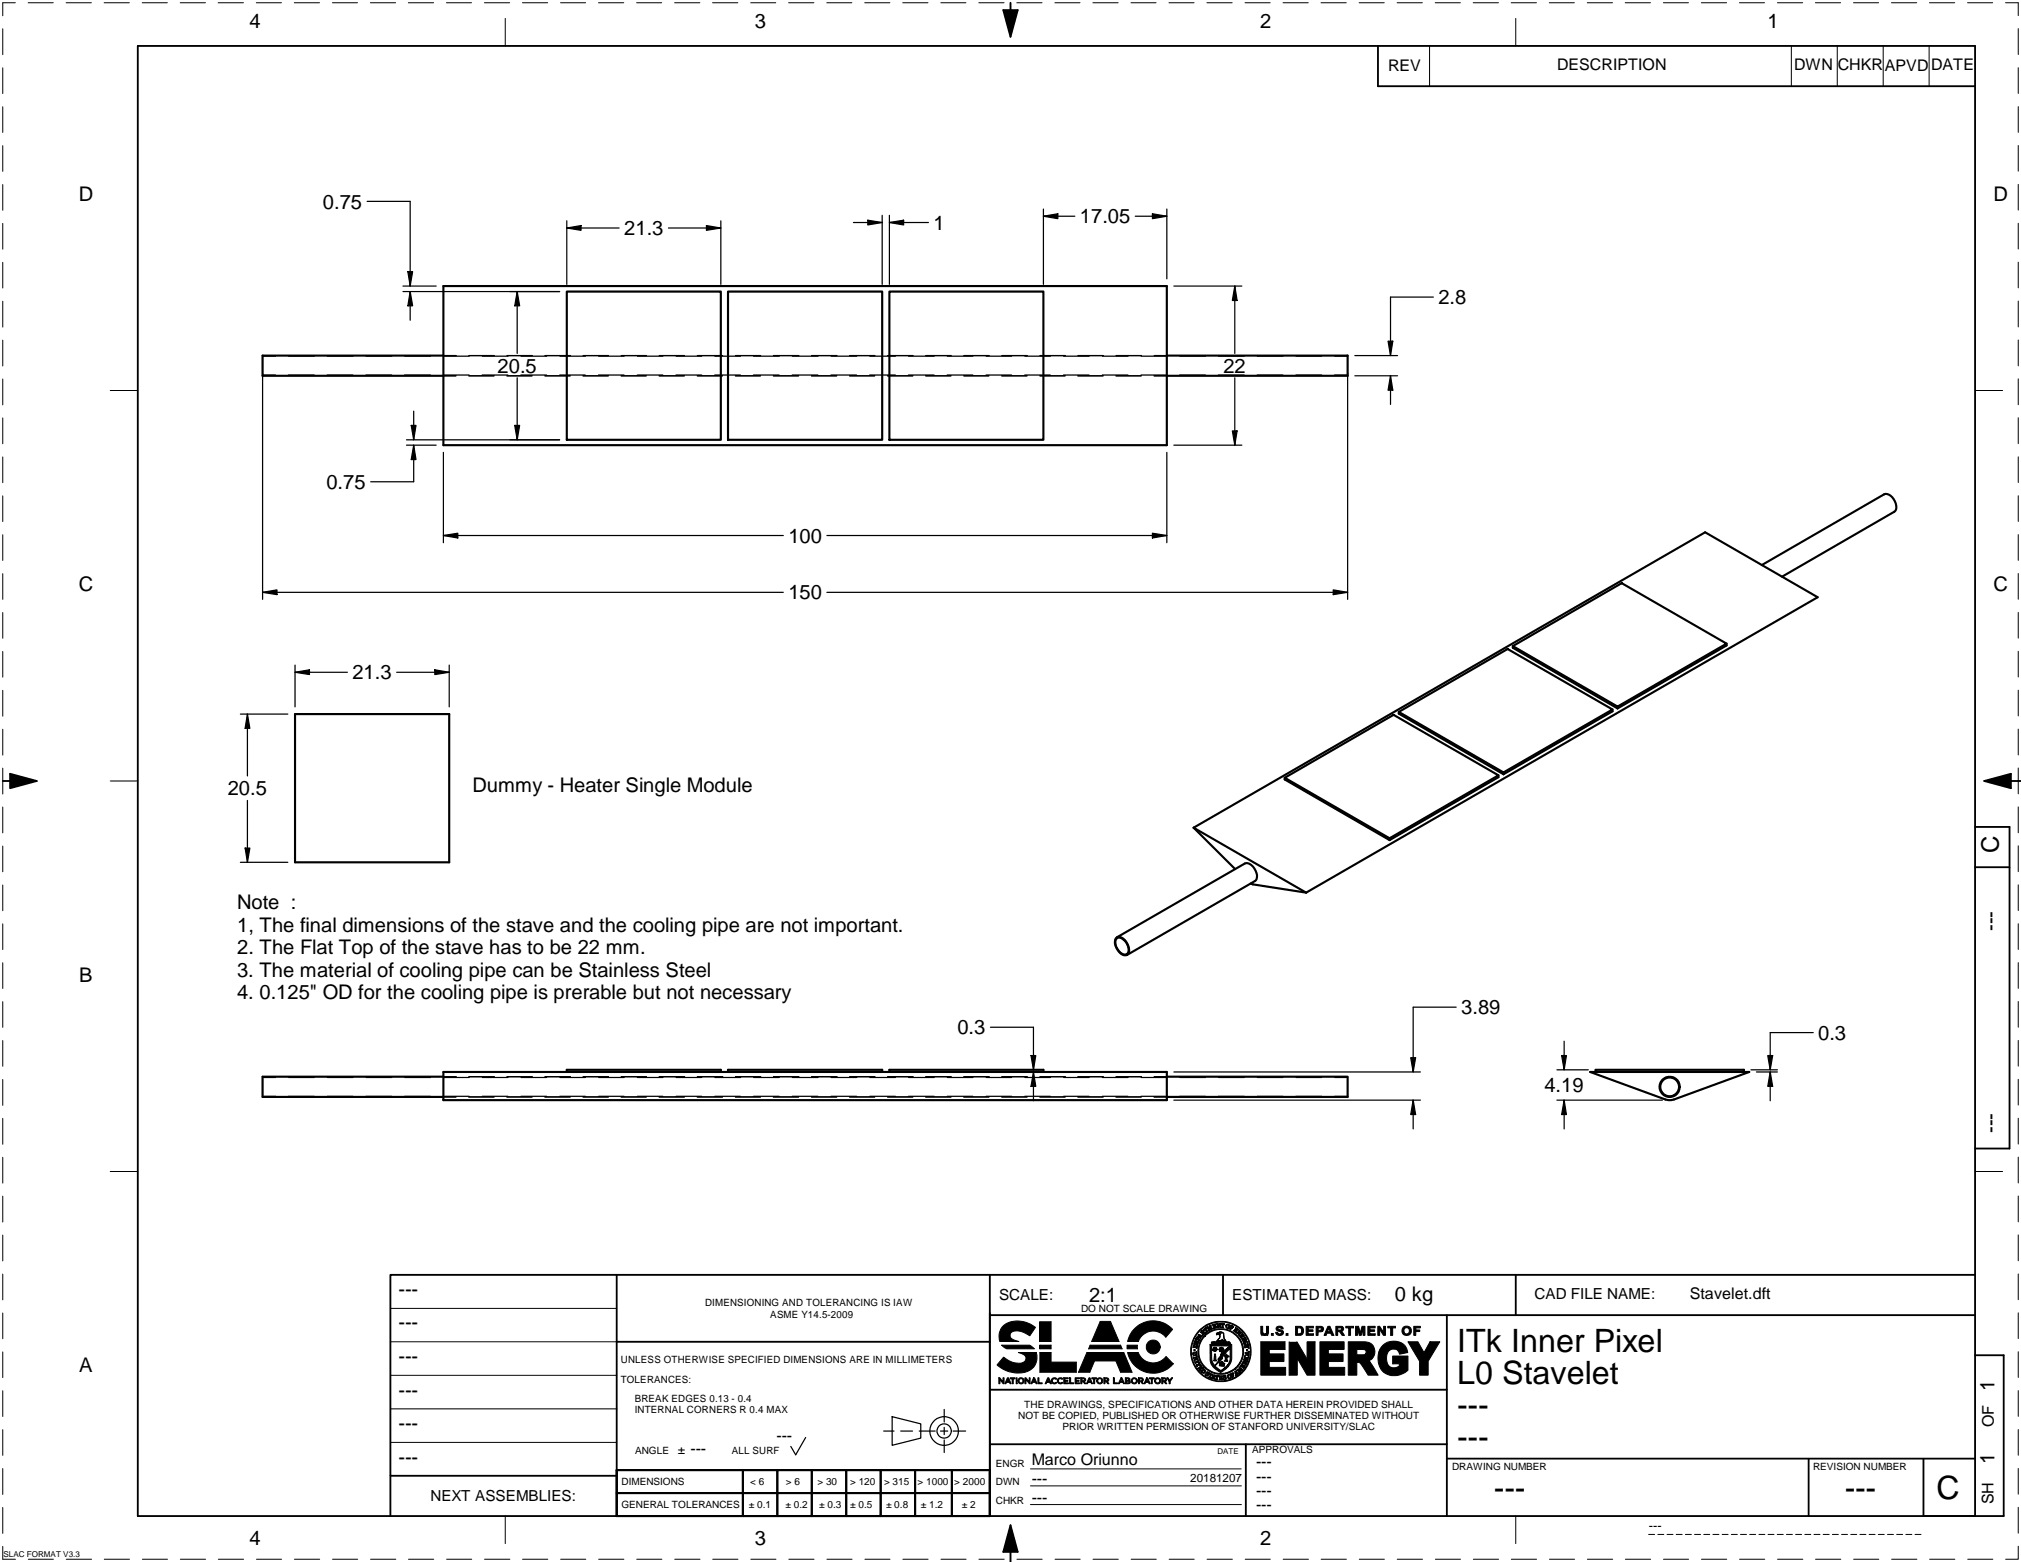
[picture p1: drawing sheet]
<svg xmlns="http://www.w3.org/2000/svg" width="279mm" height="216mm" viewBox="0 0 279 216" stroke-linecap="round" stroke-linejoin="round" font-family="sans-serif">
<defs><g id="words">
<g font-size="4.5">
<text x="201.4" y="186.8">ITk Inner Pixel</text>
<text x="201.4" y="191.3">L0 Stavelet</text>
<text x="201.4" y="195.7">---</text>
<text x="201.4" y="200.2">---</text>
<text x="206.5" y="207.2">---</text>
<text x="255" y="207.2">---</text>
<text x="267.7" y="207.1">C</text>
</g>
<text font-size="3.3" x="276.4" y="117.9" transform="rotate(-90 276.4 117.9)">C</text>
<g font-size="2.8">
<text x="34.5" y="3.9">4</text>
<text x="104.4" y="3.9">3</text>
<text x="174.2" y="3.9">2</text>
<text x="244.4" y="3.9">1</text>
<text x="10.9" y="27.7">D</text>
<text x="44.6" y="28.8">0.75</text>
<text x="275.6" y="27.7">D</text>
<text x="86.3" y="32.5">21.3</text>
<text x="129" y="31.7">1</text>
<text x="149.3" y="30.9">17.05</text>
<text x="198.9" y="42.1">2.8</text>
<text x="68.8" y="51.5">20.5</text>
<text x="169.1" y="51.5">22</text>
<text x="45.1" y="67.6">0.75</text>
<text x="109" y="75">100</text>
<text x="10.9" y="81.7">C</text>
<text x="109" y="82.8">150</text>
<text x="275.6" y="81.7">C</text>
<text x="48.7" y="93.9">21.3</text>
<text x="31.5" y="109.9">20.5</text>
<text x="65.3" y="109.4">Dummy - Heater Single Module</text>
<text x="32.8" y="125.7">Note :</text>
<text x="32.8" y="128.8">1, The final dimensions of the stave and the cooling pipe are not important.</text>
<text x="32.8" y="131.9">2. The Flat Top of the stave has to be 22 mm.</text>
<text x="276.1" y="128.7" transform="rotate(-90 276.1 128.7)">---</text>
<text x="10.9" y="135.7">B</text>
<text x="32.8" y="135">3. The material of cooling pipe can be Stainless Steel</text>
<text x="32.8" y="138.1">4. 0.125&quot; OD for the cooling pipe is prerable but not necessary</text>
<text x="132.4" y="143">0.3</text>
<text x="202" y="140.2">3.89</text>
<text x="251.4" y="143.7">0.3</text>
<text x="213.5" y="151">4.19</text>
<text x="276.1" y="156.6" transform="rotate(-90 276.1 156.6)">---</text>
<text x="55.1" y="179.2">---</text>
<text x="150.6" y="180">2:1</text>
<text x="192.8" y="179.9">0 kg</text>
<text x="55.1" y="183.7">---</text>
<text x="10.9" y="189.7">A</text>
<text x="55.1" y="188.4">---</text>
<text x="55.1" y="193.1">---</text>
<text x="55.1" y="197.7">---</text>
<text x="275.7" y="192.3" transform="rotate(-90 275.7 192.3)">1</text>
<text x="55.1" y="202.3">---</text>
<text x="275.7" y="202.4" transform="rotate(-90 275.7 202.4)">1</text>
<text x="34.5" y="213.5">4</text>
<text x="104.4" y="213.5">3</text>
<text x="174.2" y="213.5">2</text>
</g>
<g font-size="2.2">
<text x="191.9" y="9.8">REV</text>
<text x="215.3" y="9.7">DESCRIPTION</text>
<text x="248" y="9.7">DWN</text>
<text x="254.1" y="9.7">CHKR</text>
<text x="260.6" y="9.8">APVD</text>
<text x="267" y="9.7">DATE</text>
<text x="233.6" y="179.5">Stavelet.dft</text>
<text x="275.7" y="197.3" transform="rotate(-90 275.7 197.3)">OF</text>
<text x="95.5" y="201">---</text>
<text x="107.4" y="199.2">---</text>
<text x="142.6" y="202.5">Marco Oriunno</text>
<text x="173.7" y="202.8">---</text>
<text x="142.6" y="205.1">---</text>
<text x="142.6" y="207.7">---</text>
<text x="173.7" y="204.8">---</text>
<text x="173.7" y="206.8">---</text>
<text x="173.7" y="208.7">---</text>
<text x="275.6" y="207.9" transform="rotate(-90 275.6 207.9)">SH</text>
</g>
<g font-size="2.1">
<text x="138.1" y="179.7">SCALE:</text>
<text x="170.3" y="179.7">ESTIMATED MASS:</text>
<text x="212.2" y="179.6">CAD FILE NAME:</text>
<text x="59.5" y="207.5">NEXT ASSEMBLIES:</text>
</g>
<g font-size="1.8">
<text x="93.7" y="201">±</text>
<text x="228" y="211.5">---</text>
</g>
<text font-size="1.6" x="164.5" y="204.9">20181207</text>
<g font-size="1.4">
<text x="97.5" y="180.5">DIMENSIONING AND TOLERANCING IS IAW</text>
<text x="106.5" y="182.2">ASME Y14.5-2009</text>
<text x="149.5" y="181.4">DO NOT SCALE DRAWING</text>
<text x="85.8" y="191.2">TOLERANCES:</text>
<text x="85.9" y="188.4">UNLESS OTHERWISE SPECIFIED DIMENSIONS ARE IN MILLIMETERS</text>
<text x="87.8" y="193.7">BREAK EDGES 0.13 - 0.4</text>
<text x="87.8" y="195.3">INTERNAL CORNERS R 0.4 MAX</text>
<text x="140.8" y="196.1">NOT BE COPIED, PUBLISHED OR OTHERWISE FURTHER DISSEMINATED WITHOUT</text>
<text x="141.6" y="194.6">THE DRAWINGS, SPECIFICATIONS AND OTHER DATA HEREIN PROVIDED SHALL</text>
<text x="146.9" y="197.7">PRIOR WRITTEN PERMISSION OF STANFORD UNIVERSITY/SLAC</text>
<text x="87.8" y="201">ANGLE</text>
<text x="101.2" y="201">ALL SURF</text>
<text x="137.7" y="202.7">ENGR</text>
<text x="173.1" y="200.9">APPROVALS</text>
<text x="200.7" y="203.2">DRAWING NUMBER</text>
<text x="250.7" y="203.2">REVISION NUMBER</text>
<text x="85.9" y="208.4">GENERAL TOLERANCES</text>
<text x="85.9" y="205.2">DIMENSIONS</text>
<text x="103.5" y="208.4">± 0.1</text>
<text x="103.7" y="205.2">&lt; 6</text>
<text x="108.6" y="208.4">± 0.2</text>
<text x="108.6" y="205.2">&gt; 6</text>
<text x="113" y="205.2">&gt; 30</text>
<text x="113.2" y="208.4">± 0.3</text>
<text x="117.5" y="205.2">&gt; 120</text>
<text x="117.5" y="208.4">± 0.5</text>
<text x="122.2" y="205.2">&gt; 315</text>
<text x="122.5" y="208.4">± 0.8</text>
<text x="126.9" y="205.2">&gt; 1000 &gt; 2000</text>
<text x="127.3" y="208.4">± 1.2</text>
<text x="133" y="208.4">± 2</text>
<text x="137.7" y="205.3">DWN</text>
<text x="137.7" y="207.9">CHKR</text>
</g>
<g font-size="1.1">
<text x="168.3" y="201">DATE</text>
<text x=".5" y="215.2">SLAC FORMAT V3.3</text>
</g>
</g></defs>
<g fill="none" stroke="#000" stroke-width=".25">
<path d="M138.7 1.4h2l-1 3.7zM139.7 .4v1M190.5 6.3v5.6h82.5M.4 107.9h1M1.4 107l3.7 .9-3.7 1zM273.1 114.3h4.7v44.4h-4.7M273.1 119.9h4.7M274.3 107.9l3.7-.9v1.9zM278 107.9h1.4M85.3 176.2v33.3M136.8 176.2v33.3M169.1 176.2v5.6"/>
<path d="M209.5 176.2v5.6M273 176.2h-219v33.3M85.3 185.5h51.5M136.8 181.8h136.2M136.8 192.1h63.2M136.8 199.6h63.2M172.2 199.6v9.9M200 181.8v27.7M273 187.3h4v22.2h-258v-203.2h254v203.2M54 204h31.3M85.3 203.2h51.5M85.3 206.4h51.5"/>
<path d="M102.7 203.2v6.3M107.5 203.2v6.3M112.2 203.2v6.3M117 203.2v6.3M121.8 203.2v6.3M126.5 203.2v6.3M131.6 203.2v6.3M139.7 210.8l1 3.7h-2zM139.7 214.5v1.4M200 201.6h73M250 201.7v7.8M265.9 201.7v7.8"/>
</g>
<g fill="none" stroke="#000" stroke-width=".14">
<path d="M.4 4v3.6M.4 9.4v3.5M.4 14.8v3.5M2.1 .4h-1.7v1.8M3.9 .4h3.5M9.1 .4h3.5M14.4 .4h3.5M19.7 .4h3.4M24.9 .4h3.5M30.2 .4h3.5M35.4 .4h3.5M40.7 .4h3.5"/>
<path d="M46 .4h3.4M51.2 .4h3.5M56.5 .4h3.4M61.7 .4h3.5M67 .4h3.5M69.8 2.5v3.8M72.2 .4h3.5M77.5 .4h3.5M82.7 .4h3.5M88 .4h3.5M93.3 .4h3.5M98.5 .4h3.5"/>
<path d="M103.8 .4h3.5M109 .4h3.5M114.3 .4h3.5M119.5 .4h3.5M124.8 .4h3.5M130.1 .4h3.4M135.3 .4h3.5M140.6 .4h3.5M145.8 .4h3.5M151.1 .4h3.5M156.4 .4h3.4M161.6 .4h3.5"/>
<path d="M166.9 .4h3.4M172.1 .4h3.5M177.4 .4h3.5M182.6 .4h3.5M187.9 .4h3.5M193.1 .4h3.5M197.6 6.3v5.6M198.4 .4h3.5M203.7 .4h3.5M208.9 .4h3.5M209.5 2.5v3.8M214.2 .4h3.5"/>
<path d="M219.4 .4h3.5M224.7 .4h3.5M230 .4h3.4M235.2 .4h3.5M240.5 .4h3.4M245.7 .4h3.5M247.6 6.3v5.6M251 .4h3.5M254 6.3v5.6M256.2 .4h3.5M260.3 6.3v5.6M261.5 .4h3.5"/>
<path d="M266.7 6.3v5.6M266.7 .4h3.5M272 .4h3.5M277.3 .4h1.7v1.8M279 4v3.5M279 9.4v3.5M279 14.7v3.6M.4 20.1v3.6M.4 25.5v3.6M.4 30.9v3.5M.4 36.3v3.5M279 20.1v3.6"/>
<path d="M279 25.5v3.5M279 30.9v3.5M279 36.2v3.6M.4 41.6v3.6M.4 47v3.6M.4 52.4v3.6M.4 57.8v3.5M15.2 54h3.9M273 54h3.9M279 41.6v3.6M279 47v3.6M279 52.4v3.5"/>
<path d="M279 57.7v3.6M.4 63.2v3.5M.4 68.5v3.6M.4 73.9v3.6M.4 79.3v3.5M279 63.1v3.6M279 68.5v3.6M279 73.9v3.5M279 79.3v3.5M.4 84.7v3.5M.4 90v3.6M.4 95.4v3.6"/>
<path d="M279 84.6v3.6M279 90v3.6M279 95.4v3.6M.4 100.8v3.6M.4 106.2v3.5M.4 111.5v3.6M.4 116.9v3.6M15.2 107.9h3.9M279 100.8v3.6M279 106.2v3.5M279 111.5v3.6M279 116.9v3.6"/>
<path d="M.4 122.3v3.6M.4 127.7v3.6M.4 133.1v3.5M.4 138.5v3.5M279 122.3v3.6M279 127.7v3.5M279 133.1v3.5M279 138.4v3.6M.4 143.8v3.6M.4 149.2v3.6M.4 154.6v3.6M.4 160v3.5"/>
<path d="M279 143.8v3.6M279 149.2v3.5M279 154.6v3.5M279 159.9v3.6M.4 165.3v3.6M.4 170.7v3.6M.4 176.1v3.6M15.2 161.9h3.9M273 161.9h3.9M279 165.3v3.6M279 170.7v3.6M279 176.1v3.5"/>
<path d="M.4 181.5v3.5M.4 186.9v3.5M.4 192.2v3.6M.4 197.6v3.6M54 185.5h31.3M54 180.8h31.3M54 190.1h31.3M54 194.7h31.3M54 199.4h31.3M138.1 190.4h.1l.5 .6v-.6h.1v.9h-.1l-.5-.6v.6h-.1zM138.5 185.9h3.8l.7 .5h-3.8zM138.7 187.6a2.55 2.55 0 0 0 3 .6 .64 .64 0 0 0 .1-.7 .64 .64 0 0 0-.6-.4l-.4-.2h2.5a2.21 2.21 0 0 1-2.5 2.9 4.4 4.4 0 0 1-3-1.1z"/>
<path d="M138.8 183.2a3.7 3.7 0 0 1 4.4 .3l-.8 1.1a2.3 2.3 0 0 0-2.5-.5 .62 .62 0 0 0-.2 .7 .62 .62 0 0 0 .5 .4l.6 .2h-2.6a2.08 2.08 0 0 1 .6-2.2zM139.3 190.4h.1l.4 .9h-.2v-.2h-.5v.2h-.2zM139.4 190.6l.1 .3h-.3zM139.7 190.4h.6v.2h-.2v.7h-.2v-.7h-.2zM140.5 190.4h.1v.9h-.1zM141.7 190.4h.1l.5 .6v-.6h.1v.9h-.1l-.5-.6v.6h-.1zM142.9 190.4h.1l.4 .9h-.2v-.2h-.4l-.1 .2h-.2zM143 190.6l.1 .3h-.3zM143.5 190.4h.1v.7h.5v.2h-.6zM143.8 186.9h1.5v1.4h3.5v1.4h-5zM143.8 185.9h1.5v.5h-1.5zM143.8 182.7h1.5v2.7h-1.5z"/>
<path d="M144.8 190.4h.2l.4 .9h-.2l-.1-.2h-.4l-.1 .2h-.1zM144.9 190.6l.2 .3h-.3zM145.5 190.5a.5 .5 0 0 1 .6 .1l-.1 .1a.29 .29 0 0 0-.4-.1 .29 .29 0 0 0 0 .5 .29 .29 0 0 0 .4 0h.1a.44 .44 0 0 1-.6 .1 .44 .44 0 0 1 0-.7zM146.3 190.5a.47 .47 0 0 1 .6 .1l-.1 .1a.29 .29 0 0 0-.4-.1 .29 .29 0 0 0 0 .5 .29 .29 0 0 0 .4 0h.1a.44 .44 0 0 1-.6 .1 .44 .44 0 0 1 0-.7zM147.1 190.4h.6v.2h-.5v.2h.4v.1h-.4v.2h.5v.2h-.6zM147.9 190.4h.1v.7h.4v.2h-.5zM148.6 190.4h.6v.2h-.4v.2h.4v.1h-.4v.2h.4v.2h-.6zM149.4 190.4h.4a.27 .27 0 0 1 .3 .3 .27 .27 0 0 1-.2 .3l.2 .3h-.2l-.1-.3h-.2v.3h-.2zM149.9 190.6h-.3v.3l.3-.1v-.2M150.3 186.9h5.1l1.1 2.8h-1.6l-.6-1.6h-3l-.6 1.6h-1.6zM150.6 190.4h.1l.3 .9h-.1l-.1-.2h-.4l-.1 .2h-.1zM150.6 190.6l.2 .3h-.3z"/>
<path d="M150.7 185.9h4.2l.2 .5h-4.6zM150.9 190.4h.7v.2h-.3v.7h-.1v-.7h-.3zM152.1 182.6h1.4l1.2 2.8h-3.8zM152.6 190.4h.4a.27 .27 0 0 1 .3 .3 .27 .27 0 0 1-.2 .3l.2 .3h-.2l-.1-.3h-.2v.3h-.2zM153.1 190.6h-.3v.3l.3-.1v-.1M153.9 190.4h.2v.7h.4v.2h-.6zM155 190.4h.1l.4 .9h-.2l-.1-.2h-.3l-.2 .2h-.1zM155 190.6l.2 .3h-.3zM155.7 190.6h.4l-.1 .2h-.3zM155.8 185.9h1.4v.5h-1.4zM155.9 186.9h1.5a2.2 2.2 0 0 0 3.8 .6l1 1a3.6 3.6 0 0 1-3.6 1.2 3.6 3.6 0 0 1-2.7-2.8zM156.1 190.9h-.4v.2h.4v-.1"/>
<path d="M156.2 190.9l-.1-.1a.22 .22 0 0 0 .1-.2 .22 .22 0 0 0-.2-.2h-.4v.9l.6-.1v-.3M156.7 183.8a3.6 3.6 0 0 1 5.4-.1l-.9 1.1a2.17 2.17 0 0 0-3.8 .6h-1.5l.3-.9zM157.4 190.4h.4a.27 .27 0 0 1 .3 .3 .27 .27 0 0 1-.2 .3l.2 .3h-.2l-.2-.3h-.2v.3h-.1zM157.9 190.6h-.4v.3l.4-.1v-.1M158.5 190.4h.1l.4 .9h-.1l-.1-.2h-.4l-.1 .2h-.1zM158.6 190.6l.1 .3h-.3zM158.9 190.4h.7v.2h-.3v.7h-.1v-.7h-.3zM160.6 190.4h.4a.27 .27 0 0 1 .3 .3 .27 .27 0 0 1-.2 .3l.2 .3h-.2l-.2-.3h-.1v.3h-.2zM161.1 190.8v-.2h-.3v.3l.3-.1M161.3 190.4h.2l.2 .4 .2-.4h.2l-.3 .5v.4h-.2v-.4zM165.1 185.8h.4v.6l-.6-.1zM165.1 186l.2-.1 .2 .3-.4-.1-.1-.1"/>
<path d="M165.1 186.5h.1v.2h-.1zM165.2 187.7l-.1 .2M165.2 187.7l.1-.1-.3 .2v-.2l.4-.1 .1-.1v.2l-.2 .3 .3-.1 .1 .2-.1-.1-.5 .2v-.2M165.3 185.4h.1M165.3 185.4l.1 .2-.2-.1 .2-.2h-.2l-.1 .4 .4 .1M165.3 185.4l.3 .1-.2 .1 .2 .1M165.4 186.9v-.1l.1 .3h-.5v.1l.3 .1 .2-.1v.2l-.6-.1 .1-.4h.4M165.4 188.7h.1M165.6 188.1l-.5 .1 .1 .3 .5-.2-.1 .1 .2 .1-.3 .1M165.6 185v-.1h-.2l.2 .1M165.6 188.1l.1-.1 .3 .7-.1 .1v-.2h-.1l-.3 .3-.2-.2 .1-.1M165.7 184l-.7 1"/>
<path d="M165.7 185.4h-.1v.2M165.7 189.1l.2 .4 .2-.1-.3-.2 .1-.1 .1 .2 .2-.1-.2-.1 .1-.1h.1v.2l.1-.1v.1M165.7 185.4h.1M165.7 185.4l-.1 .5-.1-.1M165.8 183.9l.2-.2a3.9 3.9 0 0 1 2.3-1.1 4 4 0 0 1 2.8 .7l.6 .5a4.2 4.2 0 0 1 1.2 2.1 4.2 4.2 0 0 1-1 3.7l-.4 .4a4.2 4.2 0 0 1-2.3 1h-.9a4.1 4.1 0 0 1-2.6-1.3 4.1 4.1 0 0 1-.7-4.7M165.8 183.9l-.1 .1M165.9 184.7l-.1-.1 .1 .2M165.9 185.1l-.2 .3v-.1l-.4-.2 .2-.3 .2-.1 .1 .1-.1 .3h.2M166 184.7l-.1 .1 .2 .1-.2 .2M166 184.1l-.1 .1 .3 .2M166 184.7h.1M166 188.8l.1-.1 .2 .4"/>
<path d="M166 188.8l-.3 .3M166.1 184.8l.2-.2-.6-.2-.1 .2 .3 .5M166.1 189.5l-.1 .1 .2 .1M166.2 183.9l-.2 .2M166.3 184.1v-.1h-.2l.1 .2h.1M166.3 189.2l-.2 .3M166.3 184.8a3.1 3.1 0 0 0 .3 4.3M166.3 189.1h.1a.39 .39 0 0 1 .2 .4 .39 .39 0 0 1-.1 .3l-.3-.1M166.4 184.1l.3 .1M166.5 188.7l.2 .3M166.5 184l-.1 .1M166.5 184.7h-.2"/>
<path d="M166.5 184.6h.1M166.5 183.6l.3-.1 .1 .1h-.2l.3 .4-.2 .2-.3-.5-.1 .2M166.5 184.4l-.2 .2-.1-.2M166.5 183.6l-.1 .1v.2h-.2M166.6 189.5l-.1-.2-.3 .4h.2l.2-.2M166.6 184.5l-.1 .1M166.6 189.1a3.1 3.1 0 0 0 4.2 .2M166.7 184.1l.1 .1-.2 .1-.3-.1 .2 .1M166.7 184.4l-.1 .1M166.7 189l.1 .1a3 3 0 0 0 1.6 .7h1M166.9 190.1l-.1-.4 .2-.1 .2 .1v.2l.1-.1 .4 .2v.1l-.2-.1-.1 .5-.3-.1M167 183.4h.1"/>
<path d="M167 183.4l-.2 .1 .2 .1v.4l.2-.1-.1-.1M167.1 183.8l-.1-.2 .3 .2v-.4l.1 .4M167.1 183.4l.1 .2v-.4h.2l.3 .5-.3 .1M167.3 190.1l.1-.2h-.2l-.3-.2 .2 .3-.1 .2h-.2l-.2-.2v-.1l.2 .2h.1M167.3 190.1l-.2 .2M167.3 184a3.1 3.1 0 0 1 3.9 .8 3.1 3.1 0 0 1 0 4.1l-.4 .4M167.3 184l-.6 .4M167.5 185.5h.2v.3l-.2-.1v-.2M167.6 190.2l-.2 .2M167.6 190.2l.2-.2h.1l.1 .7-.3-.1 .1-.2h-.2v.2l-.2-.1M167.7 185.5h.2M167.7 185.5l.3 .2h-.2z"/>
<path d="M167.8 186.6l-.1 .1 .2-.1-.1 .2M167.8 190.2v.1h-.1zM167.9 187.5l-.1 .6M167.9 187.5v-.3l.1-.1 .1 .9 .1 .1h-.4M167.9 183.3l-.1-.2h.3l-.1-.1-.4 .1 .1 .6 .5-.1v-.2l-.2 .1M167.9 185.5l.2 .1M167.9 186.3v-.1v.1h-.2l.1 .1h-.1l.1 .1h-.1h.1l-.1 .1h.1M167.9 185.5l.5 .2-.1-.2h-.1v.1l-.1-.1M167.9 185.5l.1 .3h.1v-.2M167.9 183.2h.1v.2M168 183.4l-.1-.1v.2M168 190.2h.2l-.1 .4"/>
<path d="M168 190.3v-.2h.5v.2l-.2-.1v.5h-.3l.1-.1M168 188.7h.1M168 183.5h-.1M168.1 186.2l-.1 .1-.1-.1v.1M168.1 186.2v.2l.1-.1-.1 .1h.2l-.2 .1h.2M168.1 188.6h-.1M168.1 185.5h.2M168.1 185.4h.3M168.2 185.7v.1M168.2 185.4h-.1M168.2 184.5h.1a.32 .32 0 0 1 .3 .2 .32 .32 0 0 1-.2 .4l-.2 .3M168.2 186.6h-.1l.1 .1-.1-.1v.2l-.1-.2v.2l-.1-.1v.1"/>
<path d="M168.3 188.4l-.2 .2M168.3 186.5h-.2l.1 .1M168.3 183.4l-.1-.4 .2-.1 .2 .3v-.3h.2l-.1 .6h-.1l-.2-.4 .1 .4h-.3h.1M168.3 185.5l.1 .3h.2l-.1-.1M168.4 185.5l.1 .1M168.4 188.2l-.1 .2M168.4 187.8v.1h.2l-.2 .2M168.4 185.4v-.1l-.1 .1M168.4 185.3h.1v.1l.2-.1v.1M168.5 185.4l-.2 .1M168.5 186.5v.1M168.5 184.1a.52 .52 0 0 1 .7 .2 1.13 1.13 0 0 0 .2 .9"/>
<path d="M168.5 184.2h-.3v.3M168.6 186.6v.2l.3 .1M168.6 185.5h.1M168.6 187.7l-.2 .1M168.6 185.5h.1l.1 .2h-.1zM168.6 188.7h.6v.1zM168.6 187.6h.1M168.6 186.5v.1l-.1-.1M168.6 186.5h.1M168.6 188.6v.1M168.6 185.7l.1 .1M168.7 186.5h.1"/>
<path d="M168.7 188.4h-.1l.1 .1-.1 .3h.6l.1-.3M168.7 187.5l-.1 .1M168.7 186.3l-.1 .1h.1M168.7 188.3h.1v.3h-.1zM168.7 187.2l.1 .1M168.7 186.6h.1M168.7 184.2h-.1l.2-.1 .3 .2a.95 .95 0 0 0 .2 .9l.1 .1M168.7 185.5h.3M168.8 186.3h-.2v.1l-.1 .1M168.8 184.2l.1 .1-.3-.1a.68 .68 0 0 1-.2 .9l-.1 .3M168.8 186.7h.1M168.8 186.8l-.1-.2-.1 .2h.1"/>
<path d="M168.8 187.4l-.1 .1M168.8 186.8l.1-.1v.2M168.8 186.3l.1 .1M168.8 185.2l-.1 .2zM168.8 186.5v.1l.1-.1M168.8 185.8h.1M168.8 188.4v.3h.1v-.3M168.8 186.4h.1M168.8 182.9h.5v.2l-.2-.1 .1 .5h-.3l.1-.5-.2 .1zM168.8 188.3h-.1M168.8 188.3l.1-.1-.1 .1M168.8 188.4h.1"/>
<path d="M168.8 186.5h.1M168.8 187.3v.1M168.8 190.4v-.2l.6 .3v.1h-.2M168.8 188.2h.2l.3 .2M168.8 188.2l-.1 .2M168.9 187.7l.1 .1-1 .9M168.9 190.3v.3l-.1-.1M168.9 185.3v-.2l.1 .2h.1v-.1l.1 .1h.2M168.9 186.7h.1M168.9 186.2l-.1 .1M168.9 190.3l-.1 .1M168.9 185.3l-.2 .1"/>
<path d="M168.9 186.5h-.1v.1h.2l-.1-.1M168.9 186.2v.2M168.9 187.1l-.2 .1M168.9 185.5l.1 .1v-.1h.1l.1 .2zM168.9 187.6v.1M168.9 186.4h.1M169 187.6l.5-.6h-.1l.1-.1 .6-.5v1.2l-.2 .7M169 188.2v.4h.1l-.2 .1zM169 186.3l-.2-.1v.1M169 185.6l-.3-.1 .1 .2 .2 .1v-.1M169 186.3h.1v.1zM169 186.3h.1v.1"/>
<path d="M169 185.5h.2M169 186.7l.1-.1v.2l-.1-.1M169 186.6h.1M169 189.3l-.2 .1M169 186.5l.2 .1-.2-.1M169.1 185.7v.1M169.1 186.4l.1 .1-.1 .3h-.1l-.1 .1-.1-.1M169.1 188.6v.1M169.1 188.6h.1M169.2 188.6h.1M169.2 190.2l.4 .3-.1 .2h-.3M169.2 190.6l-.1-.1 .1 .2"/>
<path d="M169.2 185.5l.3 .1-.1-.1h.2l.1 .2h-.2M169.2 185.5l.1 .3h.1v-.2M169.2 188.5h.1M169.2 185.5l.2 .1M169.2 188.5l.1 .1h-.2zM169.2 190.2l.3 .1-.1-.2h-.2l-.1 .2-.1-.1h-.5l.1 .5h-.1h.5v-.2l-.2 .2v-.2M169.3 188.7h-.2h.1M169.3 188.4v.1M169.3 187.4l.1 .1M169.4 185.5l.1 .2M169.4 186.6l-.5 .4M169.4 187.5v.1"/>
<path d="M169.4 187.3h.1M169.4 187.7v.4l-.2 .1 .6-.1h-.1l-.1-.4M169.4 185.5h.2M169.4 187.3l-.1 .1M169.4 185.2l.1 .2-.5-.1-.3 .1-.1-.1-.1 .2M169.4 187.6h.1M169.4 188.1h.1M169.5 187.3v-.1l.1 .1M169.5 187.8v.2zM169.5 187.6h-.1M169.5 186.5l-.1 .1M169.5 185.8h.1"/>
<path d="M169.5 187.6h.1M169.5 187.8l.1 .2zM169.5 188.1h.1M169.6 185.5h.2M169.6 185.5l.1 .3h.1v-.2M169.6 187.6h.1M169.6 185.5l.2 .1M169.6 187.3l.1 .1M169.6 187.5v.1M169.7 187.5h.1M169.7 187.4h.1M169.7 190.8l-.8 .1"/>
<path d="M169.7 188.7l-.7 .6M169.7 186.3l-.2 .2M169.7 186.3l.3-.3h-2.5v1.8a2.18 2.18 0 0 0 1.3 1.6M169.8 188.6h-.1M169.8 188.9l.4-.7 .1-.4v-2h-3v2.2l.1 .5 .3 .4 1.1 .8 1-.8M169.8 183.5h.1M169.8 183.5v-.4l-.1 .1-.1 .2 .1 .2h.1M169.8 185.5l.2 .2M169.8 185.5h.2l.1 .3h-2.1a.36 .36 0 0 1-.5-.3h.2M169.8 187.4h.1v.2l-.2-.1M169.8 185.5l.1 .1v-.1h.1l.1 .3M169.9 188.5l-.1 .1"/>
<path d="M169.9 188.4h.1M169.9 185.8h.1M170 183.6l-.1 .1 .3 .1v-.3l.1 .2M170.1 190.4l-.1-.3-.2-.1 .1 .5 .2-.1M170.2 190.6l-.5 .2M170.3 183.5h-.1l.1-.2 .2 .2 .1-.2-.5-.1-.1 .4M170.4 183.4h-.1M170.4 190l.1-.1v.2M170.4 183.4l-.1 .2M170.4 190l-.1-.2 .3 .1-.1-.2-.4 .2 .2 .5 .3-.1-.2-.2h.1M170.5 183.9h.1M170.5 183.9l.6 .4"/>
<path d="M170.7 183.8l-.1 .1M170.8 183.7l-.1 .1M170.8 183.5v.1M170.8 189.7l.1 .1zM170.8 183.5l.4 .2v.2l-.3-.2v.1l.1 .1-.1 .1M170.8 189l-.5 .4-.9 .4M170.9 184l-.1-.1-.1 .1 .3 .1-.1 .1h.1M171 189.3l.4 .1M171 189.3l-.1 .1h.1l.3 .4M171.1 188.8l-.3 .2M171.2 188.7h-.1M171.3 184l-.3 .2"/>
<path d="M171.3 183.9v-.1l.2 .1-.1 .4h.1M171.3 189.8l-.5-.3-.1 .1 .1 .5M171.3 184.6l.3 .4 .1-.1-.2-.2h.1h.1M171.3 188.4l-.1 .3M171.4 188.3l.2-.2a3.1 3.1 0 0 0-.5-3.3l-.3-.3a2.99 2.99 0 0 0-4.2 .2l-.2 .2a3 3 0 0 0 0 3.8M171.4 188.4h-.1M171.5 188.9l-.1 .1 .2 .2M171.5 188.9l.4 .3M171.5 184.1v.2M171.5 184.1l.2 .1h-.1l-.3 .4-.1-.1 .1-.4-.2 .2M171.6 189.2l.1 .1M171.6 189.5l-.2-.3 .2 .4-.4-.1 .3 .2-.4 .3-.2-.1 .1 .2-.2 .1v-.1"/>
<path d="M171.7 185v.3l.3-.2M171.7 184.3l.3 .3-.1 .2M171.7 189.3l.1 .1M171.7 189.4l-.1 .1M171.7 184.3l-.4 .3M171.7 188.8l-.1-.1 .3-.2h-.2l-.4 .6 .1 .3M171.8 188.8v-.1l.2 .1-.2 .1 .2 .1M171.9 188.2l-.2 .3 .5 .1v.1l.2-.3M171.9 184.7v-.1l-.1-.1-.1 .1 .2 .1-.2 .1M172 189l.1-.3 .1 .1-.3 .4M172 189.3v.1a4.2 4.2 0 0 1-1.8 1.2M172 187.7l.6 .2-.1 .3-.1-.2h-.5z"/>
<path d="M172.1 188.3l-.1-.1-.1 .1 .1 .1M172.1 184.9l-.4 .1M172.1 184.8l.2 .5h-.3v.2l.1-.1h.3l.2 .3-.2 .1v-.3l-.3 .1-.1 .2 .2-.1 .1 .2a.4 .4 0 0 1-.4-.4l-.1-.2 .1-.1M172.1 187.3h.2l-.2 .1 .1 .2h.3l.1-.3v.3a.32 .32 0 0 1-.4 .2 .32 .32 0 0 1-.1-.5zM172.1 189.1l-.1 .2M172.1 185h.1M172.1 188.1l-.1-.1-.1 .2M172.1 188.1v.1h.4l-.1 .2h-.3l.2 .1M172.2 185l-.1 .1v-.1M172.2 189l-.1 .1M172.3 187.1h.1v.1zM172.3 188.9h-.1"/>
<path d="M172.3 186.5l.2 .1v.1h-.2zM172.3 188.4h.1M172.4 188.7l-.1 .1M172.4 185.9l-.1 .2-.3-.1 .1 .3 .3-.1 .3 .2v-.2h-.1M172.5 188.6h-.1M172.5 188.5a4.1 4.1 0 0 0-3.2-5.7 4.2 4.2 0 0 0-3.6 1.4 4.1 4.1 0 0 0 1.4 6.3l.9 .3 .9 .1M172.5 185.8h.1v.3l-.2 .1h.2M172.5 185.9h-.1M172.6 187.2h.1v.2l-.6-.3v-.1l.6-.2v.3l-.2-.1v.2h.1M174.3 183.3v1M174.3 185.5h3.4v1h-2.2v.6h2v1.1h-2v.8h2.2v1.1h-3.4zM174.3 184.3v.1"/>
<path d="M174.3 183.3h.2M174.4 184.4v.1M174.4 184.4h.1M174.5 184.5h.1M174.5 184.5l.6 .1M174.6 183.3v.9M174.6 184.2h.1M174.6 184.3h.1M174.7 184.3h.1M174.7 184.3l.3 .1M175 184.3h.1M175.1 184.3h.1"/>
<path d="M175.1 184.2v.1M175.2 184.5h-.1M175.2 184.5h.1M175.3 184.4h.1M175.3 184.3v.1M175.3 183.3h-.2v.9M175.4 183.3l-.1 1M175.8 184.3h.2v.3h-.2zM176.7 183.6l.3-.1 .1 .2h.3a.48 .48 0 0 0-.5-.4 .48 .48 0 0 0-.5 .5l.7 .3a.26 .26 0 0 1-.2 .3 .26 .26 0 0 1-.3-.3h-.2a.51 .51 0 0 0 .6 .5 .51 .51 0 0 0 .3-.7l-.6-.2v-.1M177.8 184.3h.3v.3h-.3zM178.2 185.5v4.6h1.1v-2.4l1.4 2.4h1.1v-4.6h-1.1v2.4l-1.4-2.4M179.1 183.3h.2a.66 .66 0 0 1 .9 .6 .66 .66 0 0 1-.8 .7h-.3z"/>
<path d="M179.4 183.5a.43 .43 0 0 1 .5 .4 .43 .43 0 0 1-.5 .5zM180.6 183.3h1v.2h-.8v.3h.7v.2h-.7v.4h.8v.2h-1zM181.9 183.3h.5a.42 .42 0 0 1 .6 .4 .42 .42 0 0 1-.6 .4h-.2v.5h-.3zM182.2 183.5a.27 .27 0 0 1 .3 0 .27 .27 0 0 1 .2 .3l-.5 .1zM182.5 185.5h3.3v1h-2.2v.6h2.1v1.1h-2.1v.8h2.3v1.1h-3.4zM183.6 183.3h.3l.5 1.3h-.3l-.1-.3h-.5l-.2 .3h-.3zM183.7 183.6l.2 .5h-.4zM184.9 183.5a.38 .38 0 0 1 .6 .2 .37 .37 0 0 1-.6 .2zM185 184l-.1 .6h-.2v-1.3h.5a.37 .37 0 0 1 .5 .3 .37 .37 0 0 1-.3 .4l.5 .6a.43 .43 0 0 1-.6-.4l-.3-.2M186.1 183.3h1v.2h-.4v1.1h-.2v-1.1h-.4zM186.4 185.5h1.9a1.4 1.4 0 0 1 1.7 .8 1.4 1.4 0 0 1-.8 1.8l1.3 2h-1.4l-.9-1.4-.4-.4h-.2v1.8h-1.2zM187.4 183.3h.4l.3 .9 .2-.9h.4v1.3h-.3v-1l-.2 1h-.3l-.2-1v1h-.3z"/>
<path d="M187.6 186.5h.2a1.08 1.08 0 0 1 1 .2 .42 .42 0 0 1-.1 .5 .42 .42 0 0 1-.4 .1h-.7zM189.1 183.3h1v.2h-.7v.3h.6v.2h-.6v.4h.7v.2h-1zM190.5 183.3h.2l.6 .9v-.9h.2v1.3h-.2l-.6-.9v.9h-.2zM191.9 183.3h1v.2h-.4v1.1h-.2v-1.1h-.4zM192.7 190.1a2.73 2.73 0 0 0 1.9-.7v-2h-2.1v1.1h1v.2a.65 .65 0 0 1-.8 .4 1.1 1.1 0 0 1-1-1.4 1.01 1.01 0 0 1 .4-1 1.01 1.01 0 0 1 1.1-.1l.3 .6 1.1-.3a1.88 1.88 0 0 0-2.5-1.5 2.44 2.44 0 0 0-1.3 3.6 2.02 2.02 0 0 0 1.9 1.1M194.6 185.5h1.4l.9 1.5 .8-1.5h1.4l-1.7 2.7v1.9h-1.1v-1.9zM194.7 183.6a.4 .4 0 0 0-.6 .1 .4 .4 0 0 0 .2 .6 .4 .4 0 0 0 .5-.2v-.3l-.1-.2M195.5 183.3h.9v.2h-.7v.3h.6v.2h-.6v.6h-.2zM279 181.5v3.5M279 186.8v3.6M279 192.2v3.6M279 197.6v3.5"/>
<path d="M.4 213.7v1.8h1.7M.4 203v3.6M.4 208.4v3.5M3.9 215.5h3.5M9.2 215.5h3.5M14.4 215.5h3.5M19.7 215.5h3.5M24.9 215.5h3.5M30.2 215.5h3.5M35.5 215.5h3.4M40.7 215.5h3.5M46 215.5h3.4"/>
<path d="M51.2 215.5h3.5M56.5 215.5h3.5M61.7 215.5h3.5M67 215.5h3.5M69.8 209.5v3.9M72.2 215.5h3.5M77.5 215.5h3.5M82.8 215.5h3.5M88 215.5h3.5M93.3 215.5h3.5M98.5 215.5h3.5M103.8 215.5h3.5"/>
<path d="M109.1 215.5h3.4M114.3 215.5h3.5M119.6 215.5h3.4M124.8 215.5h3.5M130.1 215.5h3.5M135.3 215.5h3.5M140.6 215.5h3.5M142.5 203h29.1M142.5 205.4h29.1M142.5 208h29.1M145.9 215.5h3.4M151.1 215.5h3.5"/>
<path d="M156.4 215.5h3.5M161.6 215.5h3.5M166.9 215.5h3.5M172.1 215.5h3.5M177.4 215.5h3.5M182.6 215.5h3.5M187.9 215.5h3.5M193.2 215.5h3.5M198.4 215.5h3.5M203.7 215.5h3.5M208.9 215.5h3.5M209.5 209.5v3.9"/>
<path d="M214.2 215.5h3.5M219.5 215.5h3.4M224.7 215.5h3.5M227.9 212.1h.8M229.2 212.1h.8M230 215.5h3.4M230.5 212.1h.8M231.7 212.1h.9M233 212.1h.8M234.3 212.1h.8M235.2 215.5h3.5M235.5 212.1h.9"/>
<path d="M236.8 212.1h.8M238.1 212.1h.8M239.4 212.1h.8M240.5 215.5h3.5M240.6 212.1h.8M241.9 212.1h.8M243.2 212.1h.8M244.4 212.1h.9M245.7 212.1h.8M245.7 215.5h3.5M247 212.1h.8M248.2 212.1h.9"/>
<path d="M249.5 212.1h.8M250.8 212.1h.8M251 215.5h3.5M252.1 212.1h.8M253.3 212.1h.8M254.6 212.1h.8M255.9 212.1h.8M256.3 215.5h3.4M257.1 212.1h.9M258.4 212.1h.8M259.7 212.1h.8M260.9 212.1h.9"/>
<path d="M261.5 215.5h3.5M262.2 212.1h.8M263.5 212.1h.8M264.8 212.1h.8M266.8 215.5h3.5M272 215.5h3.5M279 213.7v1.8h-1.7M279 203v3.5M279 208.3v3.6"/>
<circle cx="141.1" cy="190.9" r=".3"/>
<circle cx="141.2" cy="190.9" r=".44"/>
<circle cx="152" cy="190.8" r=".29"/>
<circle cx="152" cy="190.9" r=".43"/>
<circle cx="156.8" cy="190.9" r=".29"/>
<circle cx="156.8" cy="190.9" r=".43"/>
<circle cx="159.4" cy="186.2" r=".97"/>
<circle cx="160" cy="190.9" r=".43"/>
<circle cx="160" cy="190.9" r=".29"/>
<circle cx="169.8" cy="183.3" r=".31"/>
<circle cx="170" cy="190.3" r=".3"/>
<circle cx="194.5" cy="183.9" r=".66"/>
</g>
<g fill="#000">
<path d="M138.7 1.4h2l-1 3.7zM56.4 37.5h.6l-.3 2zM78.4 31.5l1.9-.3v.6zM97.7 31.2l2 .3-2 .3zM120 30.4l2 .4-2 .3zM123 30.8l1.9-.4v.7zM144.3 29.9l1.9-.4v.7zM159.3 29.5l2 .4-2 .3zM56.7 40.3l.3 2h-.6zM56.9 58.8h.6l-.3 2zM71.2 58.8h.6l-.3 2zM71.5 40.3l.3 2h-.6z"/>
<path d="M170.4 59.6h.6l-.3 1.9zM170.7 39.5l.3 2h-.6zM192.2 51.9l.4 2h-.7zM191.9 47.2h.7l-.4 1.9zM57.2 61.5l.3 2h-.6zM61.3 74l2-.3v.7zM159.3 73.7l2 .3-2 .4zM36.3 81.9l2-.4v.7zM40.8 92.9l2-.3v.6zM60.1 92.6l2 .3-2 .3zM184.3 81.5l2 .4-2 .3zM1.4 107l3.7 .9-3.7 1z"/>
<path d="M34.2 98.7l.3 2h-.6zM33.9 117.2h.6l-.3 2zM274.3 107.9l3.7-.9v.9zM274.3 107.9h3.7v1zM142.5 145.9h.7l-.3 2zM142.9 148.2l.3 2h-.7zM195.4 152.1l.3 2h-.7zM195 146.2h.7l-.3 2zM216.2 152.1l.4 2h-.7zM215.9 145.9h.7l-.4 2zM244.7 148.2l.4 2h-.7zM244.4 145.9h.7l-.4 2z"/>
<path d="M139.7 210.8l1 3.7h-2z"/>
<path d="M138.1 190.4h.1l.5 .6v-.6h.1v.9h-.1l-.5-.6v.6h-.1z" fill-rule="evenodd"/>
<path d="M138.5 185.9h3.8l.7 .5h-3.8z" fill-rule="evenodd"/>
<path d="M139.3 190.4l-.4 .9h.2v-.2h.5v.2h.2l-.4-.9zM139.4 190.6l.1 .3h-.3z" fill-rule="evenodd"/>
<path d="M139.7 190.4h.6v.2h-.2v.7h-.2v-.7h-.2z" fill-rule="evenodd"/>
<path d="M140.7 190.9a.45 .45 0 0 0 .9 0 .45 .45 0 0 0-.9 0zM140.9 190.8a.3 .3 0 0 1 .6 0 .3 .3 0 0 1-.6 0z" fill-rule="evenodd"/>
<path d="M138.8 183.2a3.7 3.7 0 0 1 4.4 .3l-.8 1.1a2.33 2.33 0 0 0-2.6-.4 .68 .68 0 0 0-.1 .7 .68 .68 0 0 0 .7 .4l.4 .1h-2.6a2.15 2.15 0 0 1 .6-2.2z" fill-rule="evenodd"/>
<path d="M141.7 190.4h.1l.5 .6v-.6h.1v.9h-.1l-.5-.6v.6h-.1z" fill-rule="evenodd"/>
<path d="M142.9 190.4l-.4 .9h.2l.1-.2h.4v.2h.2l-.4-.9zM143 190.6l.1 .3h-.3z" fill-rule="evenodd"/>
<path d="M138.7 187.6a2.78 2.78 0 0 0 2.9 .7 .64 .64 0 0 0 .2-.7 .64 .64 0 0 0-.6-.5l-.4-.2h2.5a2.09 2.09 0 0 1-1.7 2.8 4.3 4.3 0 0 1-3.8-1z" fill-rule="evenodd"/>
<path d="M143.5 190.4h.1v.7h.5v.2h-.6z" fill-rule="evenodd"/>
<path d="M144.8 190.4l-.3 .9h.1l.1-.2h.4l.1 .2h.2l-.4-.9zM144.9 190.6l.2 .3h-.3z" fill-rule="evenodd"/>
<path d="M143.8 186.9h1.5v1.4h3.5v1.4h-5z" fill-rule="evenodd"/>
<path d="M145.5 190.5h.5l.1 .1-.1 .1a.29 .29 0 0 0-.4-.1 .29 .29 0 0 0 0 .5 .29 .29 0 0 0 .4 0h.1a.43 .43 0 0 1-.6 .1 .43 .43 0 0 1 0-.7z" fill-rule="evenodd"/>
<path d="M146.4 190.5h.5l-.1 .2-.3-.1-.2 .1v.3l.2 .1h.3h.1a.44 .44 0 0 1-.5 .1 .44 .44 0 0 1-.2-.5z" fill-rule="evenodd"/>
<path d="M147.1 190.4h.6v.2h-.5v.2h.4v.1h-.4v.2h.5v.2h-.6z" fill-rule="evenodd"/>
<path d="M147.9 190.4h.1v.7h.4v.2h-.5z" fill-rule="evenodd"/>
<path d="M148.6 190.4h.6v.2h-.4v.2h.4v.1h-.4v.2h.4v.2h-.6z" fill-rule="evenodd"/>
<path d="M149.4 190.4v.9h.2v-.3h.2l.1 .3h.2l-.2-.3a.27 .27 0 0 0 .2-.3 .27 .27 0 0 0-.3-.3zM149.6 190.6h.3v.2l-.3 .1z" fill-rule="evenodd"/>
<path d="M150.6 190.4l-.4 .9h.1l.1-.2h.4l.1 .2h.1l-.3-.9zM150.6 190.6l.2 .3h-.3z" fill-rule="evenodd"/>
<path d="M150.9 190.4h.7v.2h-.3v.7h-.1v-.7h-.3z" fill-rule="evenodd"/>
<path d="M151.6 190.9a.45 .45 0 0 0 .9 0 .45 .45 0 0 0-.9 0zM151.8 190.8a.29 .29 0 0 1 .5 0 .29 .29 0 0 1-.5 0z" fill-rule="evenodd"/>
<path d="M152.6 190.4v.9h.2v-.3h.2l.1 .3h.2l-.2-.3a.27 .27 0 0 0 .2-.3 .27 .27 0 0 0-.3-.3zM152.8 190.6h.3a.15 .15 0 0 1 0 .2 .15 .15 0 0 1-.1 .1h-.2z" fill-rule="evenodd"/>
<path d="M153.9 190.4h.2v.7h.4v.2h-.6z" fill-rule="evenodd"/>
<path d="M155 190.4l-.4 .9h.1l.2-.2h.3l.1 .2h.2l-.4-.9zM155 190.6l.2 .3h-.3z" fill-rule="evenodd"/>
<path d="M152.1 182.6h1.4l1.2 2.8h-3.8z" fill-rule="evenodd"/>
<path d="M150.7 185.9h4.2l.2 .5h-4.6z" fill-rule="evenodd"/>
<path d="M150.3 186.9h5.1l1.1 2.8h-1.6l-.6-1.6h-3l-.6 1.6h-1.6z" fill-rule="evenodd"/>
<path d="M155.6 190.4v.9l.6-.1 .1-.1-.2-.3 .1-.3zM155.7 190.6h.3l.1 .1-.1 .1h-.3zM155.7 190.9l.4 .1-.1 .1h-.3z" fill-rule="evenodd"/>
<path d="M156.4 190.9a.42 .42 0 0 0 .8 0 .42 .42 0 0 0-.8 0zM156.5 190.8a.3 .3 0 0 1 .6 0 .3 .3 0 0 1-.6 0z" fill-rule="evenodd"/>
<path d="M155.8 185.9h1.4v.5h-1.4z" fill-rule="evenodd"/>
<path d="M156.7 183.8a3.6 3.6 0 0 1 5.4-.1l-.9 1.1a2.18 2.18 0 0 0-3.8 .6h-1.5l.3-.9z" fill-rule="evenodd"/>
<path d="M157.4 190.4v.9h.1v-.3h.2l.2 .3h.2l-.2-.3a.27 .27 0 0 0 .2-.3 .27 .27 0 0 0-.3-.3zM157.5 190.6h.3a.14 .14 0 0 1 .1 .2 .14 .14 0 0 1-.1 .1h-.3z" fill-rule="evenodd"/>
<path d="M158.5 190.4l-.3 .9h.1l.1-.2h.4l.1 .2h.1l-.4-.9zM158.6 190.6l.1 .3h-.3z" fill-rule="evenodd"/>
<path d="M158.9 190.4h.7v.2h-.3v.7h-.1v-.7h-.3z" fill-rule="evenodd"/>
<path d="M159.6 190.9a.45 .45 0 0 0 .9 0 .45 .45 0 0 0-.9 0zM159.8 190.9a.29 .29 0 0 1 .5 0 .29 .29 0 0 1-.5 0z" fill-rule="evenodd"/>
<path d="M160.6 190.4v.9h.2v-.3h.1l.2 .3h.2l-.2-.3a.27 .27 0 0 0 .2-.3 .27 .27 0 0 0-.3-.3zM160.8 190.6h.3v.2l-.3 .1z" fill-rule="evenodd"/>
<path d="M161.3 190.4h.2l.2 .4 .2-.4h.2l-.3 .5v.4h-.2v-.4z" fill-rule="evenodd"/>
<path d="M155.9 186.9h1.5a2.2 2.2 0 0 0 3.8 .6l1 1a3.6 3.6 0 0 1-3.6 1.2 3.6 3.6 0 0 1-2.7-2.8z" fill-rule="evenodd"/>
<path d="M164.6 186.8a4.2 4.2 0 0 0 8.4 0 4.2 4.2 0 0 0-8.4 0zM165.8 184a4.1 4.1 0 0 1 5.8-.1 4.1 4.1 0 0 1 0 5.9 4.1 4.1 0 0 1-2.4 1.1 4.1 4.1 0 0 1-4-2.2 4.1 4.1 0 0 1 .6-4.7z" fill-rule="evenodd"/>
<path d="M165.1 185.8l-.2 .5 .6 .1v-.6zM165.1 185.9l.3 .1 .1 .2-.4-.1z" fill-rule="evenodd"/>
<path d="M165 186.9l.4-.1 .1 .3h-.5v.1l.3 .1 .2-.1v.2l-.5-.1h-.1z" fill-rule="evenodd"/>
<path d="M165.1 186.5l.1 .1v.1h-.1z" fill-rule="evenodd"/>
<path d="M165.5 184.8l-.2 .3h.1l.4 .3 .1-.3h-.2l.1-.3zM165.4 184.9h.2v.1z" fill-rule="evenodd"/>
<path d="M165 187.6l.4-.1 .1-.1v.2l-.2 .3 .3-.1 .1 .2-.1-.1-.5 .2v-.2l.2-.3-.3 .2z" fill-rule="evenodd"/>
<path d="M165.2 185.3h.2l-.2 .2 .2 .1-.1-.2 .3 .1-.2 .1 .2 .1v-.3h.2l-.2 .5-.5-.2z" fill-rule="evenodd"/>
<path d="M165.1 188.2l.1 .1 .5-.3 .3 .7-.1 .1v-.2h-.1l-.3 .3-.2-.3 .2 .1 .3-.2-.2-.1 .1-.1h-.1l-.4 .2z" fill-rule="evenodd"/>
<path d="M165.6 186.8a3.2 3.2 0 0 0 6.3 0 3.2 3.2 0 0 0-6.3 0zM166.6 184.7a3 3 0 0 1 4.4-.1 3 3 0 0 1-.2 4.4l-.5 .4-.6 .3a3 3 0 0 1-2.9-.6 3 3 0 0 1-.4-4.2z" fill-rule="evenodd"/>
<path d="M165.6 189.1l.3 .4 .2-.1-.3-.2 .1-.1 .1 .2 .2-.1-.2-.1 .1-.1h.1v.2l.1-.1-.1 .3-.2 .1a.33 .33 0 0 0 .4 .3 .33 .33 0 0 0 .2-.5l-.5-.6-.4 .4zM166.5 189.3v.3l-.3 .1z" fill-rule="evenodd"/>
<path d="M165.7 184.4l-.1 .2 .3 .5 .2-.2-.2-.1 .1-.1 .1 .1 .2-.2zM165.8 184.6l.1 .1v.1z" fill-rule="evenodd"/>
<path d="M165.9 184.1l.4 .5 .2-.2-.2-.2 .3 .1 .2-.1-.4-.1 .1-.4 .3 .5 .2-.2-.3-.4h.2l-.1-.1h-.1l-.3 .2v.2h-.2zM166.2 184l.1 .1-.1 .1z" fill-rule="evenodd"/>
<path d="M166.8 189.6v.2l.1 .3h-.1l-.2-.2v.2l.4 .1 .1-.2-.2-.3h.1l.2 .2h.2l-.3 .5 .3 .1 .1-.5 .2 .1v-.1l-.4-.2-.1 .1v-.2l-.2-.1z" fill-rule="evenodd"/>
<path d="M166.8 183.4l.2 .4v.2l.2-.1-.1-.1-.1-.2 .3 .2v-.4l.1 .4 .3-.1-.3-.5h-.2v.4a.28 .28 0 0 0-.4-.2z" fill-rule="evenodd"/>
<path d="M167.3 185.8v2.2a2.2 2.2 0 0 0 1.5 1.7l.7-.5a2.2 2.2 0 0 0 .8-1.4v-2zM167.5 186h2.5l-1.3 1.2 .1 .1-.4 .6h.2l-.6 .8 1-.9-.1-.1 .6-.7h-.1l.1-.1 .6-.5v1.5l-.2 .5-.9 .9-.2 .1h-.1a2.23 2.23 0 0 1-1.2-1.6z" fill-rule="evenodd"/>
<path d="M167.8 190l-.4 .5 .2 .1v-.2h.2l-.1 .2 .3 .1-.1-.7zM167.7 190.3l.1-.1v.1z" fill-rule="evenodd"/>
<path d="M168.2 184.2v.2l.1 .1a.32 .32 0 0 1 .3 .2 .32 .32 0 0 1-.2 .4l-.3 .3h.3l.1 .1h-1a.39 .39 0 0 0 .5 .3h2.1l-.1-.3h-1.5l.1-.2 .1 .1 .3-.1 .5 .1-.1-.2a1.13 1.13 0 0 1-.2-.9l-.1-.1a.66 .66 0 0 0-.8 0zM169.6 185.5l.2 .3h-.1zM169.8 185.5l.1 .1v-.1h.1l.1 .3zM169.9 185.7v.1zM167.7 185.5l.3 .2h-.2zM167.5 185.5h.2v.3l-.2-.1zM167.9 185.5l.2 .3h-.1zM168.1 185.5l.1 .1v-.1h.1l.1 .2h-.2zM168.2 185.7l.1 .1zM168.6 184.2l.2-.1 .3 .2a.95 .95 0 0 0 .2 .9l.1 .1-.3-.1v.1h-.1v-.2l-.3 .3v-.1l-.2 .1v-.1l-.1 .1v-.1l-.1 .1 .1-.3a.59 .59 0 0 0 .2-.9l.3 .1zM168.3 185.5l.2 .1 .1 .2h-.2zM168.6 185.5h.1l.1 .2h-.1zM168.6 185.7l.1 .1zM168.7 185.5l.3 .1v.2l-.2-.1zM168.9 185.5l.2 .1-.1-.1h.1l.1 .2zM169.1 185.5l.3 .1v.2zM169.4 185.5l.1 .1-.1-.1h.2l.1 .2zM169.5 185.7v.1z" fill-rule="evenodd"/>
<path d="M167.6 183.1l.4-.1 .1 .1h-.3v.1l.1 .1 .1-.1 .1 .2-.2-.1v.2l.3-.1v.2l-.5 .1z" fill-rule="evenodd"/>
<path d="M167.9 187.2h.1l.1 .8 .1 .1h-.4z" fill-rule="evenodd"/>
<path d="M168.2 184.2v.2l.1 .1a.32 .32 0 0 1 .3 .2 .32 .32 0 0 1-.2 .4l-.3 .3h.3l.1 .1 .1-.2 .1 .1 .3-.1 .5 .1-.1-.2a1.13 1.13 0 0 1-.2-.9l-.1-.1a.66 .66 0 0 0-.8 0zM168.6 184.2l.2-.1 .3 .2a.95 .95 0 0 0 .2 .9l.1 .1-.3-.1v.1h-.1v-.2l-.3 .3v-.1l-.2 .1v-.1l-.1 .1v-.1l-.1 .1 .1-.3a.59 .59 0 0 0 .2-.9l.3 .1z" fill-rule="evenodd"/>
<path d="M168 190.1h.5v.2l-.2-.1v.5h-.3l.2-.5-.2 .1z" fill-rule="evenodd"/>
<path d="M167.7 186.3h.2v-.1v.1v-.1l.1 .1 .1-.1v.2l.1-.1-.1 .1h.2l-.2 .1h.2h-.2l.1 .1h-.1l.1 .1-.1-.1-.1 .2v-.2v.2l-.1-.1-.1 .1 .1-.2-.2 .1 .1-.1h-.1l.1-.1h-.1h.1l-.1-.1h.1z" fill-rule="evenodd"/>
<path d="M168.6 186.3v.1l-.1 .1 .1 .1v.2l.3 .1 .1-.1h.1l.1-.3-.1-.1v-.1l-.3-.1v.1zM168.8 186.8l.1-.1v.2zM169 186.6l.1 .2h-.1zM168.8 186.2l.1 .1-.1 .1zM168.6 186.3l.1 .1h-.1zM168.9 186.4h.1zM168.8 186.5h.1l.1 .1h-.2zM169 186.3h.1v.1zM168.5 186.5h.2zM169 186.5l.2 .1h-.1zM169 186.6h.1zM168.7 186.6l.1 .2h-.2z" fill-rule="evenodd"/>
<path d="M168.7 188.3v.1h-.1l.1 .1-.1 .3h.6l.2-.3-.2-.1-.2-.2zM168.7 188.3h.1zM168.7 188.3h.1v.3h-.1zM168.6 188.7l.1-.1zM169.2 188.5h.1zM169.2 188.5l.1 .1h-.2zM169 188.2v.4h.1l-.2 .1zM169.1 188.6h.1zM168.8 188.4h.1v.3h-.1zM168.9 188.2l-.1 .1zM169.1 188.7h.2zM168.6 188.7h.6v.1z" fill-rule="evenodd"/>
<path d="M168.2 183l.2-.1 .2 .3v-.3h.2l-.1 .6h-.1l-.2-.4 .1 .4h-.3l.1-.1z" fill-rule="evenodd"/>
<path d="M168.8 186.5l.1 .1h-.1z" fill-rule="evenodd"/>
<path d="M168.8 182.9h.5v.2l-.2-.1 .1 .5h-.3l.1-.5-.2 .1z" fill-rule="evenodd"/>
<path d="M168.5 190.2h.5l.1 .1 .1-.2h.2l.1 .2-.3-.1v.1l.3 .1v.2l-.3 .1-.1-.2 .2 .1 .1-.1-.6-.3v.2l.1-.1v.3l-.1-.1v.2l.2-.2 .1 .1-.1 .1h-.5h.1z" fill-rule="evenodd"/>
<path d="M169.4 187.3v.2h-.1l.2 .1-.1 .5-.2 .1 .6-.1h-.1l-.1-.5h.3v-.2h-.2l-.2-.2zM169.5 187.8v.2zM169.5 188.1h.1zM169.5 187.8l.1 .2z" fill-rule="evenodd"/>
<path d="M169.4 183.3a.35 .35 0 0 0 .7 0 .35 .35 0 0 0-.7 0zM169.7 183.1h.2v.2l-.1 .3h-.1l-.1-.2z" fill-rule="evenodd"/>
<path d="M169.7 190.3a.3 .3 0 0 0 .6 0 .3 .3 0 0 0-.6 0zM169.8 190l.2 .1 .1 .4h-.2l-.1-.2z" fill-rule="evenodd"/>
<path d="M170.1 183.2l.5 .1-.1 .2-.2-.2-.1 .2 .2-.1v.1l-.1 .2-.1-.2v.3l-.3-.1 .2-.2z" fill-rule="evenodd"/>
<path d="M170.1 189.9l.4-.2 .1 .2h-.3l.1 .1 .1-.1 .1 .2h-.2l.2 .2-.3 .1z" fill-rule="evenodd"/>
<path d="M170.8 183.5l.4 .2v.2l-.3-.2v.1l.1 .1-.1 .1-.1-.1v.2h.2l-.1 .1h.1l.3-.4 .2 .1-.1 .4 .2-.2 .1 .1h-.1l-.3 .4v-.5l-.2 .1v.2l-.6-.5 .3-.3z" fill-rule="evenodd"/>
<path d="M170.8 189.5l-.1 .1 .1 .6 .2-.2-.1-.1 .1-.1 .1 .2 .2-.2zM170.8 189.7l.1 .1z" fill-rule="evenodd"/>
<path d="M171.7 188.5l-.4 .6 .1 .3a.25 .25 0 0 0-.5 0l.4 .2v.2l.2-.2-.3-.1 .4 .1-.2-.4 .2 .3 .2-.1v-.1h-.1l-.3-.4h.2l.3 .3 .3-.4-.2-.1v.3l-.2-.1 .2-.1-.2-.1v.1l-.2-.1 .3-.1z" fill-rule="evenodd"/>
<path d="M171.6 185l.1 .3 .3-.2-.2 .2 .1 .2a.4 .4 0 0 0 .4 .4l-.1-.2-.1 .1-.1-.1 .2-.2h.2v.3h.1l.1-.1-.1-.2-.4-.1h-.2l.1-.1h.3l-.2-.5-.3 .2zM172 185.1l.2-.1v.1z" fill-rule="evenodd"/>
<path d="M171.9 188.1l-.2 .4 .6 .2 .1-.3h-.3h.3l.1-.2h-.4l-.1-.2zM171.9 188.2h.1v.2l-.1-.1z" fill-rule="evenodd"/>
<path d="M171.3 184.6l.4-.2 .1-.1 .2 .4-.1 .1v-.2l-.1-.1-.1 .1 .2 .1-.2 .1v-.1h-.2l.2 .2-.1 .1z" fill-rule="evenodd"/>
<path d="M172.1 187.3h.2l-.2 .1 .1 .2h.3l.1-.3v.3a.32 .32 0 0 1-.4 .2 .32 .32 0 0 1-.1-.5z" fill-rule="evenodd"/>
<path d="M172 187.7l.6 .2-.1 .3-.1-.2h-.5z" fill-rule="evenodd"/>
<path d="M172.1 187v.1l.6 .3v-.2h-.2v-.2l.2 .1v-.3zM172.3 187.1h.1v.1z" fill-rule="evenodd"/>
<path d="M172 186l.3 .1 .3-.3v.3l-.2 .1h.3v.2l-.3-.2-.3 .1z" fill-rule="evenodd"/>
<path d="M172.3 186.5l.2 .1v.1h-.2z" fill-rule="evenodd"/>
<path d="M174.3 183.3h.3v.8a.27 .27 0 0 0 .2 .3 .27 .27 0 0 0 .3-.2v-.9h.3v.5a.56 .56 0 0 1-.3 .8 .56 .56 0 0 1-.8-.3z" fill-rule="evenodd"/>
<path d="M174.3 185.5h3.4v1h-2.2v.6h2v1.1h-2v.8h2.2v1.1h-3.4z" fill-rule="evenodd"/>
<path d="M176.5 183.5a.51 .51 0 0 1 .5-.2 .51 .51 0 0 1 .4 .4l-.6-.2-.1 .1v.1a.64 .64 0 0 1 .7 .6 .57 .57 0 0 1-.6 .3 .57 .57 0 0 1-.4-.5h.2a.28 .28 0 0 0 .3 .3 .28 .28 0 0 0 .3-.2l-.7-.3-.1-.3z" fill-rule="evenodd"/>
<path d="M179.1 183.3v1.3h.5a.63 .63 0 0 0 .7-.6 .63 .63 0 0 0-.6-.7zM179.4 183.5a.42 .42 0 0 1 .5 .3v.3a.4 .4 0 0 1-.5 .3z" fill-rule="evenodd"/>
<path d="M178.2 185.5h1.1l1.4 2.4v-2.4h1.1v4.6h-1.1l-1.4-2.4v2.4h-1.1z" fill-rule="evenodd"/>
<path d="M180.6 183.3h1v.2h-.8v.3h.7v.2h-.7v.4h.8v.2h-1z" fill-rule="evenodd"/>
<path d="M181.9 183.3v1.3h.3v-.5l.6-.1 .2-.2v-.2a1 1 0 0 0-1.1-.3zM182.2 183.5h.4l.1 .2v.1l-.5 .1z" fill-rule="evenodd"/>
<path d="M183.6 183.3l-.6 1.3h.3l.2-.3h.5l.1 .3h.3l-.5-1.3zM183.7 183.6l.2 .5h-.4z" fill-rule="evenodd"/>
<path d="M182.5 185.5h3.3v1h-2.2v.6h2.1v1.1h-2.1v.8h2.3v1.1h-3.4z" fill-rule="evenodd"/>
<path d="M184.7 183.3v1.3h.2v-.6a.61 .61 0 0 1 .6 .6h.4l-.5-.6a.35 .35 0 0 0 .4-.3 .35 .35 0 0 0-.4-.4zM184.9 183.5h.4l.2 .2-.1 .1-.5 .1z" fill-rule="evenodd"/>
<path d="M186.4 185.5v4.6h1.2v-1.8l.5 .2 1 1.6h1.4l-1.3-2a1.37 1.37 0 0 0 .8-1.6 1.37 1.37 0 0 0-1.4-1zM187.6 186.5h.8a.37 .37 0 0 1 .5 .4 .37 .37 0 0 1-.4 .4h-.9z" fill-rule="evenodd"/>
<path d="M186.1 183.3h1v.2h-.4v1.1h-.2v-1.1h-.4z" fill-rule="evenodd"/>
<path d="M187.4 183.3h.4l.3 .9 .2-.9h.4v1.3h-.3v-1l-.2 1h-.3l-.2-1v1h-.3z" fill-rule="evenodd"/>
<path d="M189.1 183.3h1v.2h-.7v.3h.6v.2h-.6v.4h.7v.2h-1z" fill-rule="evenodd"/>
<path d="M190.5 183.3h.2l.6 .8v-.8h.2v1.3h-.2l-.6-.9v.9h-.2z" fill-rule="evenodd"/>
<path d="M191.9 183.3h1v.2h-.4v1.1h-.2v-1.1h-.4z" fill-rule="evenodd"/>
<path d="M191 186.1a2.04 2.04 0 0 1 2.1-.7 2.04 2.04 0 0 1 1.5 1.5l-1.1 .3a.87 .87 0 0 0-.9-.7 .87 .87 0 0 0-.8 .7 1.66 1.66 0 0 0 .4 1.7 1.2 1.2 0 0 0 1.3-.1v-.3h-1v-1.1h2.1v2a2.56 2.56 0 0 1-3.7-.1 2.93 2.93 0 0 1 .1-3.2z" fill-rule="evenodd"/>
<path d="M193.8 183.9a.65 .65 0 0 0 1.3 0 .65 .65 0 0 0-1.3 0zM194.3 183.5a.43 .43 0 0 1 .5 .3 .43 .43 0 0 1-.2 .5 .41 .41 0 0 1-.4-.1 .41 .41 0 0 1-.1-.5z" fill-rule="evenodd"/>
<path d="M195.5 183.3h.9v.2h-.7v.3h.6v.2h-.6v.6h-.2z" fill-rule="evenodd"/>
<path d="M194.6 185.5h1.4l.9 1.5 .8-1.5h1.4l-1.7 2.7v1.9h-1.1v-1.9z" fill-rule="evenodd"/>
<circle cx="159.4" cy="186.2" r=".96"/>
</g>
<path d="M140.5 190.4h.1v.9h-.1zM143.8 185.9h1.5v.5h-1.5zM143.8 182.7h1.5v2.7h-1.5zM175.8 184.3h.2v.3h-.2zM177.8 184.3h.3v.3h-.3z" fill="#000"/>
<g fill="none" stroke="#000" stroke-width=".17">
<path d="M50.8 27.8h5.9v11.7M55.7 39.5h4.6M56.4 37.5h.6l-.3 2zM78.4 30.5v8.8M78.4 31.5h7.2M78.4 31.5l1.9-.3v.6zM92.4 31.5h7.3M97.7 31.2l2 .3-2 .3zM99.7 30.5v8.8M118 30.8h4M120 30.4l2 .4-2 .3zM122 29.8v9.5"/>
<path d="M123 29.8v9.5M123 30.8l1.9-.4v.7zM123 30.8h5.4M144.3 29.9h4.3M144.3 29.9l1.9-.4v.7zM144.3 28.9v10.4M157 29.9h4.3M159.3 29.5l2 .4-2 .3zM161.3 28.9v9.6M162.3 39.5h9.4M170.7 39.5l.3 2h-.6zM170.7 39.5v9.4"/>
<path d="M36.3 51.5v31.3M36.3 49.2h1.8M36.3 51.8h1.8M39.9 51.8h3.5M39.9 49.2h3.6M45.2 51.8h3.6M45.3 49.2h3.5M50.6 51.8h3.5M50.6 49.2h3.6M55.7 40.3h21.7M55.9 51.8h3.6M56 49.2h3.5"/>
<path d="M56.7 40.3l.3 2h-.6zM56.7 40.3v4M56.9 58.8h.6l-.3 2zM57.2 56.8v4M61.3 49.1h1.8M61.3 51.9h1.7M61.3 51.8h3.6M61.3 49.2h3.6M64.8 51.9h3.5M64.8 49.1h3.5M66.7 51.8h3.5M66.7 49.2h3.5"/>
<path d="M70.1 51.9h3.5M70.1 49.1h3.5M71.2 58.8h.6l-.3 2zM71.5 40.3v8.6M71.5 52.2v8.6M71.5 40.3l.3 2h-.6zM72 51.8h3.6M72 49.2h3.6M75.3 51.9h3.5M75.4 49.1h3.4M77.4 51.8h3.5M77.4 49.2h3.5"/>
<path d="M80.6 51.9h3.5M80.6 49.1h3.5M82.7 51.8h3.6M82.8 49.2h3.5M85.9 51.9h3.4M85.9 49.1h3.5M88.1 51.8h3.5M88.1 49.2h3.6M91.1 51.9h3.5M91.1 49.1h3.5M93.5 51.8h3.5M93.5 49.2h3.5"/>
<path d="M96.4 51.9h3.5M96.4 49.1h3.5M98.8 51.8h3.6M98.8 49.2h3.6M101.7 51.9h3.4M101.7 49.1h3.5M104.2 51.8h3.5M104.2 49.2h3.5M106.9 51.9h3.5M106.9 49.1h3.5M109.5 51.8h3.6M109.5 49.2h3.6"/>
<path d="M112.2 51.9h3.5M112.2 49.1h3.5M114.9 51.8h3.5M114.9 49.2h3.5M117.5 51.9h3.4M117.5 49.1h3.4M120.2 51.8h3.6M120.2 49.2h3.6M122.7 51.9h3.5M122.7 49.1h3.5M125.6 51.8h3.5M125.6 49.2h3.6"/>
<path d="M128 51.9h3.5M128 49.1h3.5M130.9 51.8h3.6M131 49.2h3.5M133.2 51.9h3.5M133.3 49.1h3.4M136.3 51.8h3.5M136.3 49.2h3.6M138.5 51.9h3.5M138.5 49.1h3.5M141.7 51.8h3.5M141.7 49.2h3.5"/>
<path d="M143.8 51.9h3.5M143.8 49.1h3.5M147 51.8h3.6M147 49.2h3.6M149 51.9h3.5M149 49.1h3.5M152.4 51.8h3.5M152.4 49.2h3.6M154.3 51.9h3.5M154.3 49.1h3.5M157.7 51.8h3.6M157.8 49.2h3.5"/>
<path d="M159.6 51.9h1.7M159.6 49.1h1.7M163.1 51.8h3.5M163.1 49.2h3.6M168.4 51.8h3.6M168.5 49.2h3.5M170.4 59.6h.6l-.3 1.9zM170.7 52.2v9.3M173.8 51.8h3.6M173.8 49.2h3.6M179.2 51.8h3.5M179.2 49.2h3.5"/>
<path d="M184.5 51.8h1.8M184.5 49.2h1.8M186.3 51.5v31.3M187.3 49.1h5.9M187.3 51.9h5.9M191.9 47.2h.7l-.4 1.9zM192.2 51.9v4M192.2 51.9l.4 2h-.7zM198.2 41.1h-6v8M56.2 61.5h4.1M56.2 60.8h21.2M57.2 61.5v5.1h-6"/>
<path d="M57.2 61.5l.3 2h-.6zM61.3 74l2-.3v.7zM61.3 62.5v12.5M61.3 74h47M114.3 74h47M159.3 73.7l2 .3-2 .4zM161.3 62.5v12.5M162.3 61.5h9.4M33.2 98.7h6.6M34.2 98.7l.3 2h-.6zM34.2 98.7v8.6M36.3 81.9l2-.4v.7z"/>
<path d="M36.3 81.9h72M40.8 92.9h7.2M40.8 91.9v5.8M40.8 92.9l2-.3v.6zM54.8 92.9h7.3M60.1 92.6l2 .3-2 .3zM62.1 91.9v5.8M114.3 81.9h72M184.3 81.5l2 .4-2 .3zM33.2 119.2h6.6M33.9 117.2h.6l-.3 2zM34.2 110.6v8.6"/>
<path d="M201.3 139.2h-5.9v9M36.3 148.9h1.8M36.3 151.5h1.8M39.9 151.5h3.5M39.9 148.9h3.6M45.2 151.5h3.6M45.3 148.9h3.5M50.6 151.5h3.5M50.6 148.9h3.6M55.9 151.5h3.6M56 148.9h3.5M61.3 148.8h1.8"/>
<path d="M61.3 151.6h1.7M61.3 151.5h3.6M61.3 148.9h3.6M64.8 151.6h3.5M64.8 148.8h3.5M66.7 151.5h3.5M66.7 148.9h3.5M70.1 151.6h3.5M70.1 148.8h3.5M72 151.5h3.6M72 148.9h3.6M75.3 151.6h3.5"/>
<path d="M75.4 148.8h3.4M77.4 151.5h3.5M77.4 148.9h3.5M80.6 151.6h3.5M80.6 148.8h3.5M82.7 151.5h3.6M82.8 148.9h3.5M85.9 151.6h3.4M85.9 148.8h3.5M88.1 151.5h3.5M88.1 148.9h3.6M91.1 151.6h3.5"/>
<path d="M91.1 148.8h3.5M93.5 151.5h3.5M93.5 148.9h3.5M96.4 151.6h3.5M96.4 148.8h3.5M98.8 151.5h3.6M98.8 148.9h3.6M101.7 151.6h3.4M101.7 148.8h3.5M104.2 151.5h3.5M104.2 148.9h3.5M106.9 151.6h3.5"/>
<path d="M106.9 148.8h3.5M109.5 151.5h3.6M109.5 148.9h3.6M112.2 151.6h3.5M112.2 148.8h3.5M114.9 151.5h3.5M114.9 148.9h3.5M117.5 151.6h3.4M117.5 148.8h3.4M120.2 151.5h3.6M120.2 148.9h3.6M122.7 151.6h3.5"/>
<path d="M122.7 148.8h3.5M125.6 151.5h3.5M125.6 148.9h3.6M128 151.6h3.5M128 148.8h3.5M130.9 151.5h3.6M131 148.9h3.5M133.2 151.6h3.5M133.3 148.8h3.4M136.3 151.5h3.5M136.3 148.9h3.6M136.9 142h6v5.9"/>
<path d="M138.5 151.6h3.5M138.5 148.8h3.5M141.7 151.5h3.5M141.7 148.9h3.5M142.5 145.9h.7l-.3 2zM142.9 148.2v3.9M142.9 148.2l.3 2h-.7zM143.8 151.6h3.5M143.8 148.8h3.5M147 151.5h3.6M147 148.9h3.6M149 151.6h3.5"/>
<path d="M149 148.8h3.5M152.4 151.5h3.5M152.4 148.9h3.6M154.3 151.6h3.5M154.3 148.8h3.5M157.7 151.5h3.6M157.8 148.9h3.5M159.6 151.6h1.7M159.6 148.8h1.7M162.3 152.1h34.1M162.3 148.2h34.1M163.1 151.5h3.5"/>
<path d="M163.1 148.9h3.6M168.4 151.5h3.6M168.5 148.9h3.5M173.8 151.5h3.6M173.8 148.9h3.6M179.2 151.5h3.5M179.2 148.9h3.5M184.5 151.5h1.8M184.5 148.9h1.8M195 146.2h.7l-.3 2zM195.4 152.1v3.9M195.4 152.1l.3 2h-.7z"/>
<path d="M215.2 152.1h14.6M215.2 147.9h4.4M215.9 145.9h.7l-.4 2zM216.2 152.1l.4 2h-.7zM216.2 143.9v4M216.2 152.1v3.9M242.1 147.9h3.6M242.8 148.2h2.9M244.4 145.9h.7l-.4 2zM244.7 148.2v3.9M244.7 148.2l.4 2h-.7zM250.7 142.7h-6v5.2"/>
<path d="M111.4 198.7l-1.4 2.4-.7-1.2M122.2 197.8h1.4M123.3 195.8l4 1v2l-4 1zM124.5 197.8h1.7M127.1 197.8h2.2M130 197.8h1M130.5 194.8v1.8M130.5 197.3v1M130.5 199v1.8M131.8 197.8h1.7"/>
<circle cx="130.5" cy="197.8" r="1.98"/>
<circle cx="130.5" cy="197.8" r="1"/>
</g>
<g fill="none" stroke="#000" stroke-width=".3">
<path d="M61.3 39.5h100v22h-100zM61.3 49.1h-25v2.8h25M78.4 40.3h21.3v20.5h-21.3zM100.6 40.3h21.4v20.5h-21.4zM123 40.3h21.3v20.5h-21.3zM161.3 49.1h25v2.8h-25M243.6 78.1l16.9-9.8a1.47 1.47 0 0 1 1.6 1.3 .99 .99 0 0 1-.2 1.1l-15.5 9M40.8 98.7h21.3v20.5h-21.3zM193.4 98.4v.2l14.5 8.4M193.4 98.4l15-8.7 14.5 8.4-15 8.7zM209.1 89.3v.2l14.5 8.4M209.1 89.3l15.1-8.7 14.5 8.4-15.1 8.7z"/>
<path d="M222.9 98.1v.2l-15 8.7M223.6 97.7v.2M238.7 89v.2l-15.1 8.7M165 114.4l70.7-40.8 15.6 8.9-70.7 40.9M165 114.4l15.6 9M165 114.4l5.8 5.7M177.6 107.5v.2l14.5 8.4M177.6 107.5l15.1-8.7 14.5 8.4-15.1 8.7zM192.1 115.9v.2M207.2 107.2v.2l-15.1 8.7M207.9 106.8v.2M154.3 129.7a.86 .86 0 0 1 1.2 .3l.5 .8a.76 .76 0 0 1-.6 1.2 1.93 1.93 0 0 1-1.1-2.3z"/>
<path d="M154.4 129.7a.93 .93 0 0 1 1.2 .5l.2 .3a1.07 1.07 0 0 1 0 1.4 1.08 1.08 0 0 1-1.3-.7 1.26 1.26 0 0 1-.1-1.5zM154.4 129.6l17.7-10.2a1.47 1.47 0 0 1 1.6 1.2 1.03 1.03 0 0 1-.2 1.2l-17.7 10.2M172.9 122.1l7.7 1.3M61.3 148.2h100v3.9h-100zM61.3 148.8h-25v2.8h25M78.4 148.2v-.3h21.3v.3M100.6 148.2v-.3h21.4v.3M123 148.2v-.3h21.3v.3M161.3 148.8h25v2.8h-25M219.8 148.2h22l-10.4 3.8-.8 .1zM220.6 148.2v-.3h20.5v.3M85.3 203.2h51.5v6.3h-51.5z"/>
<path d="M85.3 206.4h51.5M102.7 203.2v6.3M107.5 203.2v6.3M112.2 203.2v6.3M117 203.2v6.3M121.8 203.2v6.3M126.5 203.2v6.3M131.6 203.2v6.3"/>
<circle cx="230.8" cy="150.2" r="1.39"/>
<circle cx="230.8" cy="150.2" r="1.3"/>
</g>
<use href="#words"/>
</svg>
